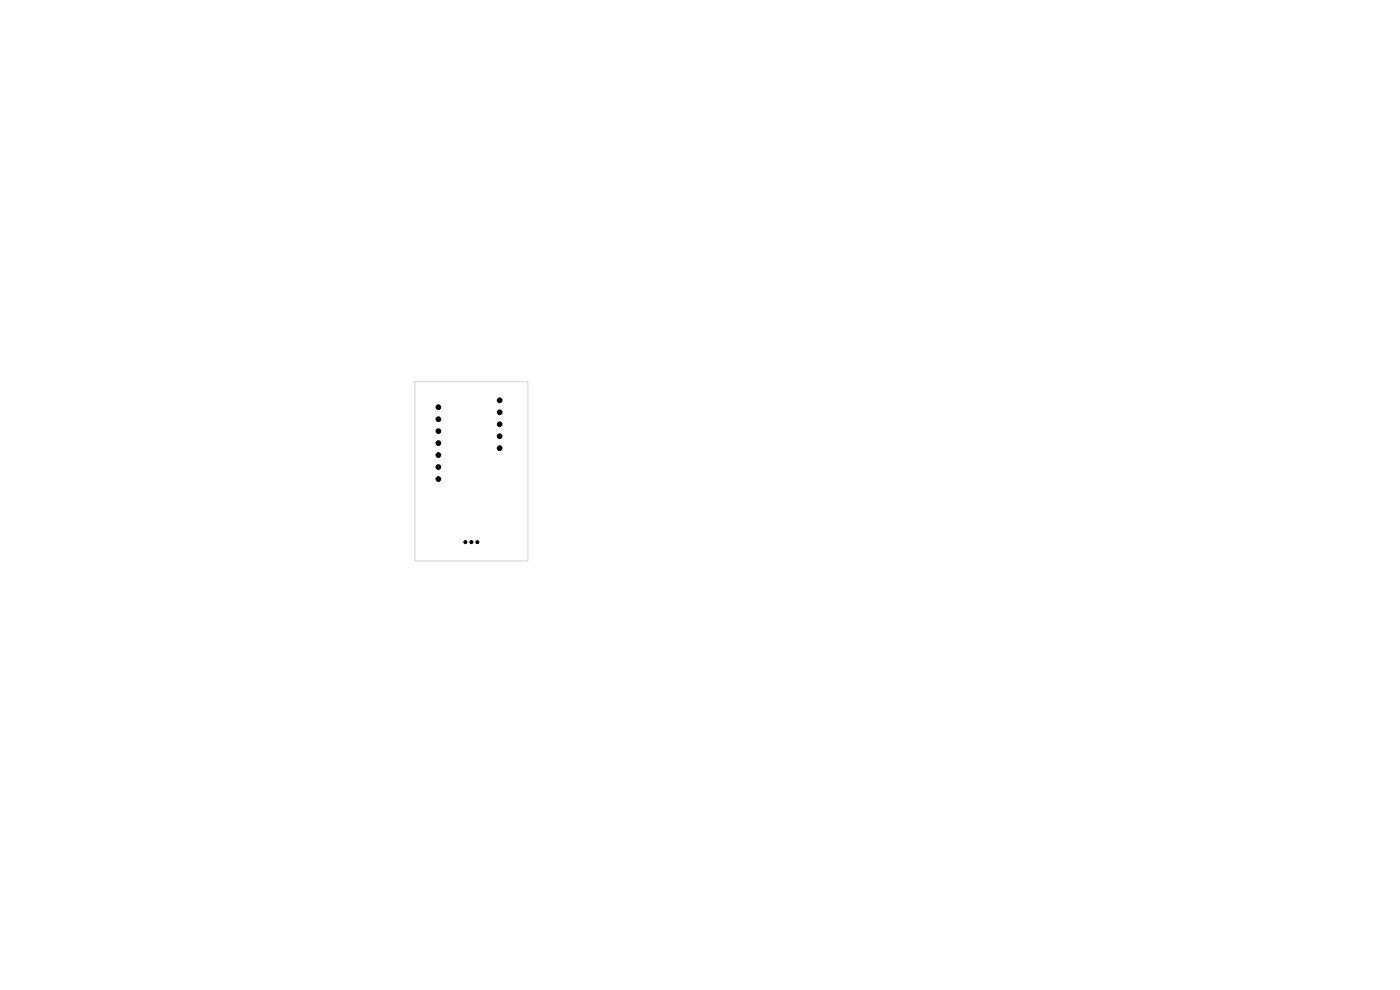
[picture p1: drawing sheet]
<svg xmlns="http://www.w3.org/2000/svg" width="297mm" height="210mm" viewBox="0 0 297 210" stroke-linecap="round" stroke-linejoin="round" font-family="sans-serif">
<path d="M88 81h24v38h-24z" fill="none" stroke="#d0d2cd" stroke-width=".21"/>
<g fill="#000" stroke="#000" stroke-width=".21">
<circle cx="93" cy="99.1" r=".5"/>
<circle cx="93" cy="86.4" r=".5"/>
<circle cx="93" cy="96.5" r=".5"/>
<circle cx="93" cy="94" r=".5"/>
<circle cx="93" cy="88.9" r=".5"/>
<circle cx="93" cy="91.5" r=".5"/>
<circle cx="106" cy="87.5" r=".5"/>
<circle cx="106" cy="90" r=".5"/>
<circle cx="106" cy="95.1" r=".5"/>
<circle cx="106" cy="92.5" r=".5"/>
<circle cx="106" cy="84.9" r=".5"/>
<circle cx="93" cy="101.6" r=".5"/>
<circle cx="98.7" cy="115" r=".33"/>
<circle cx="100" cy="115" r=".33"/>
<circle cx="101.3" cy="115" r=".33"/>
</g>
</svg>
